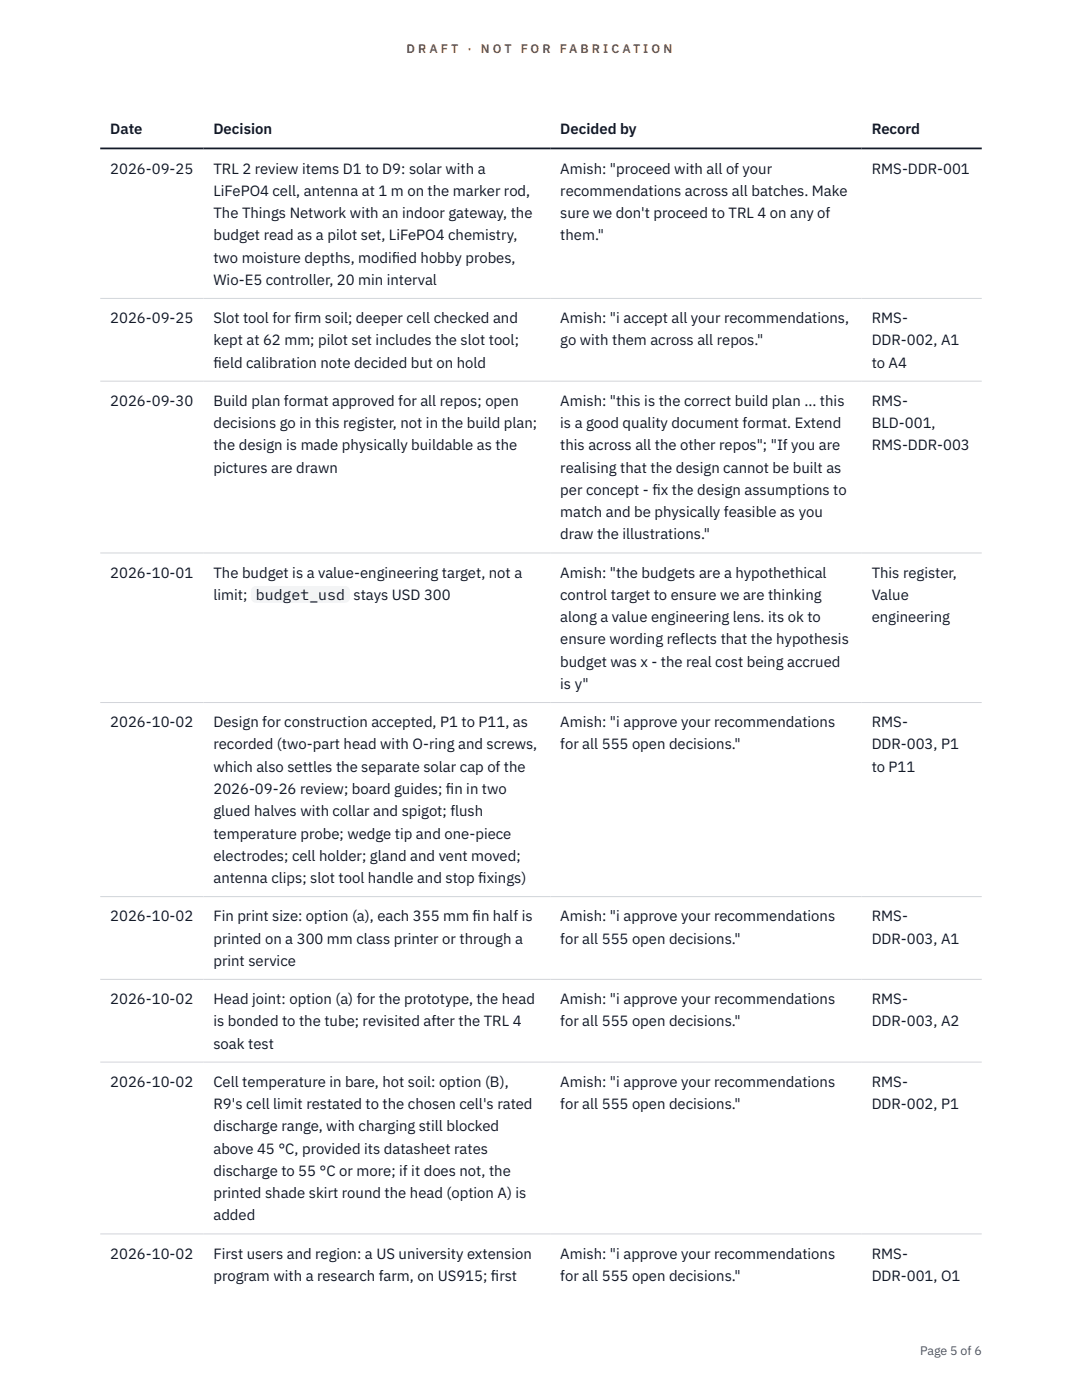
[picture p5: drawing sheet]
<svg xmlns="http://www.w3.org/2000/svg" width="216mm" height="279mm" viewBox="0 0 216 279" stroke-linecap="round" stroke-linejoin="round" font-family="sans-serif">
<defs><g id="words">
<g font-size="3" fill="#111827">
<text x="22" y="26.8">Date</text>
<text x="42.6" y="26.8">Decision</text>
<text x="111.8" y="26.8">Decided by</text>
<text x="173.9" y="26.8">Record</text>
<text x="22" y="34.6">2026-09-25</text>
<text x="42.6" y="34.6">TRL 2 review items D1 to D9: solar with a</text>
<text x="111.8" y="34.6">Amish: &quot;proceed with all of your</text>
<text x="173.9" y="34.6">RMS-DDR-001</text>
<text x="42.6" y="39.1">LiFePO4 cell, antenna at 1 m on the marker rod,</text>
<text x="111.8" y="39.1">recommendations across all batches. Make</text>
<text x="42.6" y="43.5">The Things Network with an indoor gateway, the</text>
<text x="42.6" y="48">budget read as a pilot set, LiFePO4 chemistry,</text>
<text x="111.8" y="43.5">sure we don't proceed to TRL 4 on any of</text>
<text x="111.8" y="48">them.&quot;</text>
<text x="42.6" y="52.4">two moisture depths, modif</text>
<text x="78.2" y="52.4">ied hobby probes,</text>
<text x="42.6" y="56.9">Wio-E5 controller, 20 min interval</text>
<text x="22" y="64.5">2026-09-25</text>
<text x="42.6" y="64.5">Slot tool for f</text>
<text x="58.8" y="64.5">irm soil; deeper cell checked and</text>
<text x="111.8" y="64.5">Amish: &quot;i accept all your recommendations,</text>
<text x="173.9" y="64.5">RMS-</text>
<text x="42.6" y="68.9">kept at 62 mm; pilot set includes the slot tool;</text>
<text x="111.8" y="68.9">go with them across all repos.&quot;</text>
<text x="173.9" y="68.9">DDR-002, A1</text>
<text x="42.6" y="73.4">f</text>
<text x="42.6" y="73.4">ield calibration note decided but on hold</text>
<text x="173.9" y="73.4">to A4</text>
<text x="22" y="81">2026-09-30</text>
<text x="42.6" y="81">Build plan format approved for all repos; open</text>
<text x="111.8" y="81">Amish: &quot;this is the correct build plan ... this</text>
<text x="173.9" y="81">RMS-</text>
<text x="42.6" y="85.4">decisions go in this register, not in the build plan;</text>
<text x="42.6" y="89.9">the design is made physically buildable as the</text>
<text x="111.8" y="85.4">is a good quality document format. Extend</text>
<text x="111.8" y="89.9">this across all the other repos&quot;; &quot;If you are</text>
<text x="173.9" y="85.4">BLD-001,</text>
<text x="173.9" y="89.9">RMS-DDR-003</text>
<text x="42.6" y="94.3">pictures are drawn</text>
<text x="111.8" y="94.3">realising that the design cannot be built as</text>
<text x="111.8" y="98.8">per concept - f</text>
<text x="130.2" y="98.8">ix the design assumptions to</text>
<text x="111.8" y="103.2">match and be physically feasible as you</text>
<text x="111.8" y="107.7">draw the illustrations.&quot;</text>
<text x="22" y="115.3">2026-10-01</text>
<text x="42.6" y="115.3">The budget is a value-engineering target, not a</text>
<text x="42.6" y="119.7">limit;</text>
<text x="51.1" y="119.7">budget_usd</text>
<text x="70.5" y="119.7">stays USD 300</text>
<text x="111.8" y="115.3">Amish: &quot;the budgets are a hypothethical</text>
<text x="111.8" y="119.7">control target to ensure we are thinking</text>
<text x="173.9" y="115.3">This register,</text>
<text x="173.9" y="119.7">Value</text>
<text x="111.8" y="124.2">along a value engineering lens. its ok to</text>
<text x="173.9" y="124.2">engineering</text>
<text x="111.8" y="128.6">ensure wording reflects that the hypothesis</text>
<text x="111.8" y="133.1">budget was x - the real cost being accrued</text>
<text x="111.8" y="137.5">is y&quot;</text>
<text x="22" y="145.1">2026-10-02</text>
<text x="42.6" y="145.1">Design for construction accepted, P1 to P11, as</text>
<text x="42.6" y="149.6">recorded (two-part head with O-ring and screws,</text>
<text x="111.8" y="145.1">Amish: &quot;i approve your recommendations</text>
<text x="111.8" y="149.6">for all 555 open decisions.&quot;</text>
<text x="173.9" y="145.1">RMS-</text>
<text x="173.9" y="149.6">DDR-003, P1</text>
<text x="42.6" y="154">which also settles the separate solar cap of the</text>
<text x="173.9" y="154">to P11</text>
<text x="42.6" y="158.5">2026-09-26 review; board guides; f</text>
<text x="89" y="158.5">in in two</text>
<text x="42.6" y="162.9">glued halves with collar and spigot; flush</text>
<text x="42.6" y="167.4">temperature probe; wedge tip and one-piece</text>
<text x="42.6" y="171.8">electrodes; cell holder; gland and vent moved;</text>
<text x="42.6" y="176.2">antenna clips; slot tool handle and stop f</text>
<text x="95.4" y="176.2">ixings)</text>
<text x="22" y="183.9">2026-10-02</text>
<text x="42.6" y="183.9">Fin print size: option (a), each 355 mm f</text>
<text x="94.3" y="183.9">in half is</text>
<text x="111.8" y="183.9">Amish: &quot;i approve your recommendations</text>
<text x="173.9" y="183.9">RMS-</text>
<text x="42.6" y="188.3">printed on a 300 mm class printer or through a</text>
<text x="111.8" y="188.3">for all 555 open decisions.&quot;</text>
<text x="173.9" y="188.3">DDR-003, A1</text>
<text x="42.6" y="192.8">print service</text>
<text x="22" y="200.4">2026-10-02</text>
<text x="42.6" y="200.4">Head joint: option (a) for the prototype, the head</text>
<text x="111.8" y="200.4">Amish: &quot;i approve your recommendations</text>
<text x="173.9" y="200.4">RMS-</text>
<text x="42.6" y="204.8">is bonded to the tube; revisited after the TRL 4</text>
<text x="42.6" y="209.3">soak test</text>
<text x="111.8" y="204.8">for all 555 open decisions.&quot;</text>
<text x="173.9" y="204.8">DDR-003, A2</text>
<text x="22" y="216.9">2026-10-02</text>
<text x="42.6" y="216.9">Cell temperature in bare, hot soil: option (B),</text>
<text x="42.6" y="221.3">R9's cell limit restated to the chosen cell's rated</text>
<text x="111.8" y="216.9">Amish: &quot;i approve your recommendations</text>
<text x="111.8" y="221.3">for all 555 open decisions.&quot;</text>
<text x="173.9" y="216.9">RMS-</text>
<text x="173.9" y="221.3">DDR-002, P1</text>
<text x="42.6" y="225.8">discharge range, with charging still blocked</text>
<text x="42.6" y="230.2">above 45 °C, provided its datasheet rates</text>
<text x="42.6" y="234.7">discharge to 55 °C or more; if it does not, the</text>
<text x="42.6" y="239.1">printed shade skirt round the head (option A) is</text>
<text x="42.6" y="243.6">added</text>
<text x="22" y="251.2">2026-10-02</text>
<text x="42.6" y="251.2">First users and region: a US university extension</text>
<text x="111.8" y="251.2">Amish: &quot;i approve your recommendations</text>
<text x="173.9" y="251.2">RMS-</text>
<text x="42.6" y="255.6">program with a research farm, on US915; f</text>
<text x="98" y="255.6">irst</text>
<text x="111.8" y="255.6">for all 555 open decisions.&quot;</text>
<text x="173.9" y="255.6">DDR-001, O1</text>
</g>
<g font-size="2.5" fill="#b45309">
<text x="81.1" y="10.5">D R A F T</text>
<text x="93.3" y="10.5">·</text>
<text x="95.9" y="10.5">N O T</text>
<text x="103.9" y="10.5">F O R</text>
<text x="111.7" y="10.5">F A B R I C A T I O N</text>
</g>
<text font-size="2.5" fill="#4b5563" x="183.6" y="270.3">Page 5 of 6</text>
</g></defs>
<path d="M20 59.6h175.9M20 76.1h175.9M20 110.4h175.9M20 140.2h175.9M20 178.9h175.9M20 195.5h175.9M20 212h175.9M20 246.3h175.9" fill="none" stroke="#d1d5db" stroke-width=".2"/>
<path d="M20 29.6h175.9" fill="none" stroke="#111827" stroke-width=".35"/>
<path d="M50.1 116.9h19.7v3.4h-19.7z" fill="#f3f4f6"/>
<use href="#words"/>
</svg>
